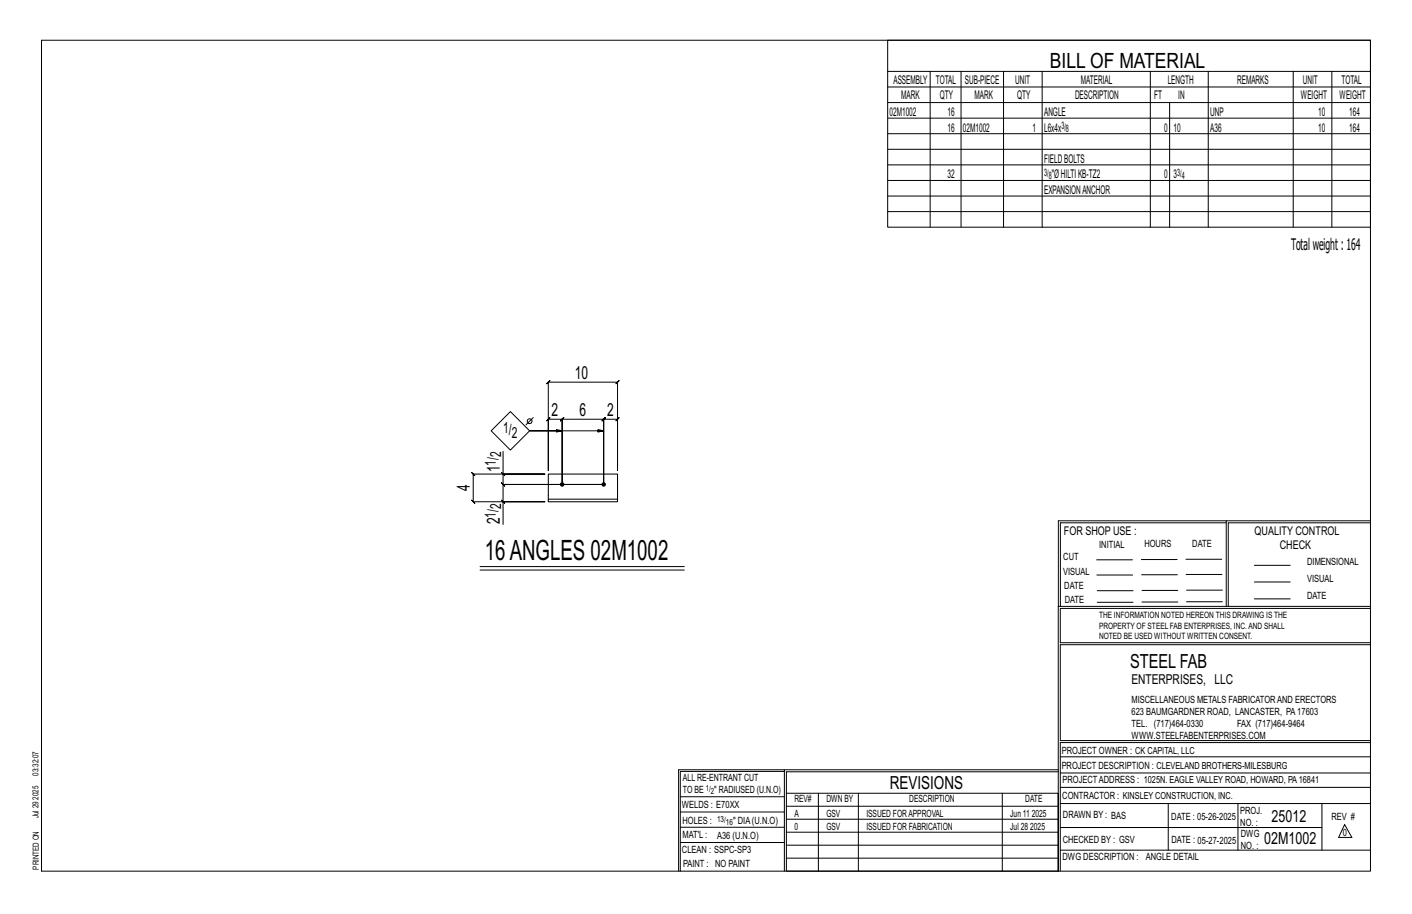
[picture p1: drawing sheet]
<svg xmlns="http://www.w3.org/2000/svg" width="432mm" height="279mm" viewBox="0 0 432 279" stroke-linecap="round" stroke-linejoin="round" font-family="sans-serif">
<defs><g id="words">
<text font-size="8.6" x="148.3" y="171.2">16ANGLES 02M1002</text>
<text font-size="6.4" x="321.1" y="20.7">BILL OF MATERIAL</text>
<text font-size="5.9" x="345.6" y="204.1">STEEL FAB</text>
<g font-size="5.5">
<text x="175.8" y="115.8">10</text>
<text x="168.6" y="127.2">2</text>
<text x="177.2" y="127.2">6</text>
<text x="185.7" y="127.2">2</text>
<text x="152.9" y="144.4" transform="rotate(-90 152.9 144.4)">1</text>
<text x="143.7" y="150.2" transform="rotate(-90 143.7 150.2)">4</text>
<text x="152.9" y="160.3" transform="rotate(-90 152.9 160.3)">2</text>
<text x="272.2" y="241.1">REVISIONS</text>
</g>
<g font-size="5.1">
<text x="388.9" y="251.3">25012</text>
<text x="386.6" y="258.1">02M1002</text>
</g>
<text font-size="4.9" x="394.8" y="76.4">Totalweight : 164</text>
<g font-size="4.7">
<text x="153.9" y="132.2">1/</text>
<text x="156.5" y="133.9">2</text>
<text x="151.6" y="142.3" transform="rotate(-90 151.6 142.3)">1/</text>
<text x="153.3" y="139.7" transform="rotate(-90 153.3 139.7)">2</text>
<text x="153.3" y="155.7" transform="rotate(-90 153.3 155.7)">2</text>
<text x="151.6" y="158.3" transform="rotate(-90 151.6 158.3)">1/</text>
</g>
<text font-size="4.2" x="346" y="209.1">ENTERPRISES, LLC</text>
<g font-size="3.7">
<text x="273.2" y="25.6">ASSEMBLY</text>
<text x="286.2" y="25.6">TOTAL</text>
<text x="295.1" y="25.6">SUB-PIECE</text>
<text x="310.4" y="25.6">UNIT</text>
<text x="330.5" y="25.6">MATERIAL</text>
<text x="357.1" y="25.6">LENGTH</text>
<text x="378.3" y="25.6">REMARKS</text>
<text x="398.4" y="25.6">UNIT</text>
<text x="410.2" y="25.6">TOTAL</text>
<text x="272.1" y="35.5">02M1002</text>
<text x="275.6" y="30.4">MARK</text>
<text x="287.4" y="30.4">QTY</text>
<text x="289.8" y="35.5">16</text>
<text x="298" y="30.4">MARK</text>
<text x="311" y="30.4">QTY</text>
<text x="319.3" y="35.5">ANGLE</text>
<text x="328.7" y="30.4">DESCRIPTION</text>
<text x="353" y="30.4">FT</text>
<text x="360.3" y="30.4">IN</text>
<text x="370.1" y="35.5">UNP</text>
<text x="397.8" y="30.4">WEIGHT</text>
<text x="403.2" y="35.5">10</text>
<text x="409.6" y="30.4">WEIGHT</text>
<text x="412.6" y="35.5">164</text>
<text x="289.8" y="40.2">16</text>
<text x="294.5" y="40.2">02M1002</text>
<text x="315.8" y="40.2">1</text>
<text x="319.3" y="40.2">L6x4x</text>
<text x="356" y="40.2">0</text>
<text x="358.9" y="40.2">10</text>
<text x="370.1" y="40.2">A36</text>
<text x="403.2" y="40.2">10</text>
<text x="412.6" y="40.2">164</text>
<text x="319.3" y="49.7">FIELDBOLTS</text>
<text x="289.8" y="54.5">32</text>
<text x="319.3" y="59.3">EXPANSIONANCHOR</text>
<text x="321.6" y="54.5">&quot;ØHILTIKB-TZ2</text>
<text x="356" y="54.5">0</text>
<text x="358.9" y="54.5">3</text>
<text x="325.3" y="163.4">FOR SHOP USE :</text>
<text x="383.7" y="163.4">QUALITY CONTROL</text>
<text x="391.4" y="167.8">CHECK</text>
</g>
<g font-size="3.1">
<text x="324.6" y="39.4">3/</text>
<text x="326" y="40.5">8</text>
<text x="319.3" y="53.7">3/</text>
<text x="360" y="53.7">3/</text>
<text x="320.7" y="54.8">8</text>
<text x="361.4" y="54.8">4</text>
<text x="336.2" y="167.4">INITIAL</text>
<text x="350" y="167.1">HOURS</text>
<text x="364.6" y="167.2">DATE</text>
<text x="325.2" y="171.3">CUT</text>
<text x="399.8" y="172.8">DIMENSIONAL</text>
<text x="325.1" y="175.8">VISUAL</text>
<text x="399.8" y="177.9">VISUAL</text>
<text x="325.5" y="180">DATE</text>
<text x="325.7" y="184.4">DATE</text>
<text x="399.8" y="183.1">DATE</text>
<text x="346" y="215">MISCELLANEOUS METALS FABRICATORAND ERECTORS</text>
<text x="346" y="218.6">623 BAUMGARDNER ROAD, LANCASTER, PA17603</text>
<text x="346" y="225.8">WWW.STEELFABENTERPRISES.COM</text>
<text x="346" y="222.2">TEL. (717)464-0330</text>
<text x="378.3" y="222.2">FAX (717)464-9464</text>
<text x="324.7" y="230.5">PROJECT OWNER : CK CAPITAL, LLC</text>
<text x="208.8" y="238.8">ALL RE-ENTRANT CUT</text>
<text x="324.7" y="235.1">PROJECT DESCRIPTION : CLEVELAND BROTHERS-MILESBURG</text>
<text x="324.9" y="239.5">PROJECTADDRESS : 1025N. EAGLE VALLEY ROAD, HOWARD, PA16841</text>
<text x="208.8" y="242.5">TO BE</text>
<text x="218.4" y="242.5">&quot; RADIUSED (U.N.O)</text>
<text x="242.9" y="245.3">REV#</text>
<text x="252.7" y="245.3">DWN BY</text>
<text x="278.1" y="245.3">DESCRIPTION</text>
<text x="313.5" y="245.3">DATE</text>
<text x="324.9" y="244.2">CONTRACTOR : KINSLEY CONSTRUCTION, INC.</text>
<text x="208.5" y="247">WELDS : E70XX</text>
<text x="208.7" y="251.7">HOLES :</text>
<text x="224.2" y="251.8">&quot; DIA(U.N.O)</text>
<text x="242.9" y="249.9">A</text>
<text x="252.7" y="249.9">GSV</text>
<text x="264.9" y="249.9">ISSUED FORAPPROVAL</text>
<text x="309" y="249.9">Jun 11</text>
<text x="315.5" y="249.9">2025</text>
<text x="325.1" y="250">DRAWN BY : BAS</text>
<text x="358.2" y="250.5">DATE : 05-26-2025</text>
<text x="379.3" y="248.9">PROJ.</text>
<text x="407.2" y="250.5">REV #</text>
<text x="208.7" y="256.3">MAT'L :</text>
<text x="219.3" y="256.4">A36 (U.N.O)</text>
<text x="242.9" y="253.8">0</text>
<text x="252.7" y="253.8">GSV</text>
<text x="264.9" y="253.8">ISSUED FOR FABRICATION</text>
<text x="309" y="253.8">Jul 28</text>
<text x="315" y="253.8">2025</text>
<text x="325" y="257.6">CHECKED BY : GSV</text>
<text x="358.3" y="257.7">DATE : 05-27-2025</text>
<text x="379.3" y="252.5">NO. :</text>
<text x="379.5" y="255.9">DWG</text>
<text x="410.6" y="255.5">0</text>
<text x="208.6" y="260.7">CLEAN : SSPC-SP3</text>
<text x="324.9" y="262.9">DWG DESCRIPTION :</text>
<text x="350.4" y="263">ANGLE DETAIL</text>
<text x="379.5" y="259.5">NO. :</text>
<text x="208.9" y="265">PAINT : NO PAINT</text>
</g>
<g font-size="2.7">
<text x="336.1" y="189">THE INFORMATION NOTED HEREON THIS DRAWING IS THE</text>
<text x="336.1" y="195.4">NOTED BE USED WITHOUT WRITTEN CONSENT.</text>
<text x="336.1" y="192.2">PROPERTY OF STEEL FAB ENTERPRISES, INC.AND SHALL</text>
</g>
<g font-size="2.6">
<text x="215.9" y="241.8">1/</text>
<text x="217.4" y="242.7">2</text>
<text x="219.3" y="251.1">13/</text>
<text x="222" y="252.1">16</text>
</g>
<g font-size="2.5">
<text x="11.7" y="237.1" transform="rotate(-90 11.7 237.1)">03:32:07</text>
<text x="11.8" y="244.4" transform="rotate(-90 11.8 244.4)">2025</text>
<text x="11.8" y="250.1" transform="rotate(-90 11.8 250.1)">Jul 29</text>
<text x="11.9" y="265.8" transform="rotate(-90 11.9 265.8)">PRINTED ON</text>
</g>
</g></defs>
<g fill="none" stroke="#000" stroke-width=".31">
<path d="M12.7 12.3h406.4v254h-406.4zM271.5 12.3h147.6v57.2h-147.6zM271.5 21.8h147.6M271.5 26.6h147.6M271.5 31.4h147.6M271.5 36.1h147.6M284.5 21.8v47.7M293.9 21.8v47.7M306.9 21.8v47.7M318.7 21.8v47.7M351.8 21.8v47.7M357.7 31.4v38.1"/>
<path d="M369.5 21.8v47.7M395.5 21.8v47.7M407.3 21.8v47.7M271.5 40.9h147.6M271.5 45.6h147.6M271.5 50.4h147.6M271.5 55.2h147.6M271.5 59.9h147.6M271.5 64.7h147.6M167.7 116.8l-.5 .5 1-1-.5 .5h21.1l-.5 .5 1-1-.5 .5v27.1v-15.7l.5-.5-1 1 .5-.5h-4.2l.5-.5-1 1 .5-.5v19.9v-19.9l.5-.5-1 1 .5-.5h-12.7l.5-.5-1 1 .5-.5v19.9v-19.9l.5-.5-1 1 .5-.5h-4.2l.5-.5-1 1 .5-.5v15.7zM153.8 138v6.9h12.8h-21.9l-.5-.5 1 1-.5-.5v8.5l-.5-.5 1 1-.5-.5h21.9h-12.8v6.9M156.1 125.8l5.9 5.9-5.9 5.9-5.9-5.9z"/>
<path d="M163.1 127.7l-2.2 2.2M171.9 131.7l-1.7-.4v.8l1.7-.4h-9.9h22.6l-1.7 .4v-.8l1.7 .4M153.3 152.9l1 1zM153.3 144.4l1 1zM153.8 144.9v3.2l-.5-.5 1 1-.5-.5h30.8h-30.8l-.5-.5 1 1-.5-.5v5.3M375 159.8h-50.7v25.6M375 159.2h-51.3l-.1 107.1M419.1 159.2h-44.1v26.2M419.1 159.8h-43.5v25.6M146.8 173.2h62.5M146.8 174.3h62.5M335.4 171.1h10.9"/>
<path d="M335.4 175.8h11M349 171h11M349.1 175.7h11M362.7 171h10.9M362.7 175.6h11M383.6 172.8h11M383.6 177.9h11M323.7 185.4h95.4M335.5 184.1h11M335.5 180.6h11M349.2 184h11M349.2 180.5h11"/>
<path d="M362.9 180.4h10.9M362.9 184h10.9M383.6 183.1h11M419.1 186h-94.9v10.5h94.9M419.1 197.1h-94.9v29.3h94.9v.6h-94.9v39.3M239.9 235.8h-31.9v30.5M239.9 235.3h-32.4v31M323.6 235.3h-83.7v31M323.6 235.9h-83.1v6.6M324.2 236.3h94.9M324.2 231.4h94.9M208 252.9h31.9"/>
<path d="M208 257.5h31.9M208 243.6h31.9M208 248.2h31.9M240.5 242.5h83.1v23.8h-83.1zM240.5 258.4h83.1M240.5 254.4h83.1M240.5 250.4h83.1M240.5 246.5h83.1M250.3 242.5v23.8M262.5 242.5v23.8M306.5 242.5v23.8M324.2 253h80.1"/>
<path d="M324.2 245.6h94.9M324.2 259.9h94.9M324.2 240.7h94.9M357.3 245.6v14.3M378.6 245.6v14.3M404.3 245.6v14.3M411.2 252.1l2.2 3.9h-4zM240.5 262.3h83.1"/>
<circle cx="162" cy="128.8" r=".74"/>
</g>
<g fill="#000" stroke="#000" stroke-width=".31">
<circle cx="171.9" cy="148.1" r=".53"/>
<circle cx="184.6" cy="148.1" r=".53"/>
</g>
<path d="M167.7 152.6h21.1v.8h-21.1zM167.7 152.6v-7.7h21.1v7.7" fill="none" stroke="#000" stroke-width=".32"/>
<use href="#words"/>
</svg>
